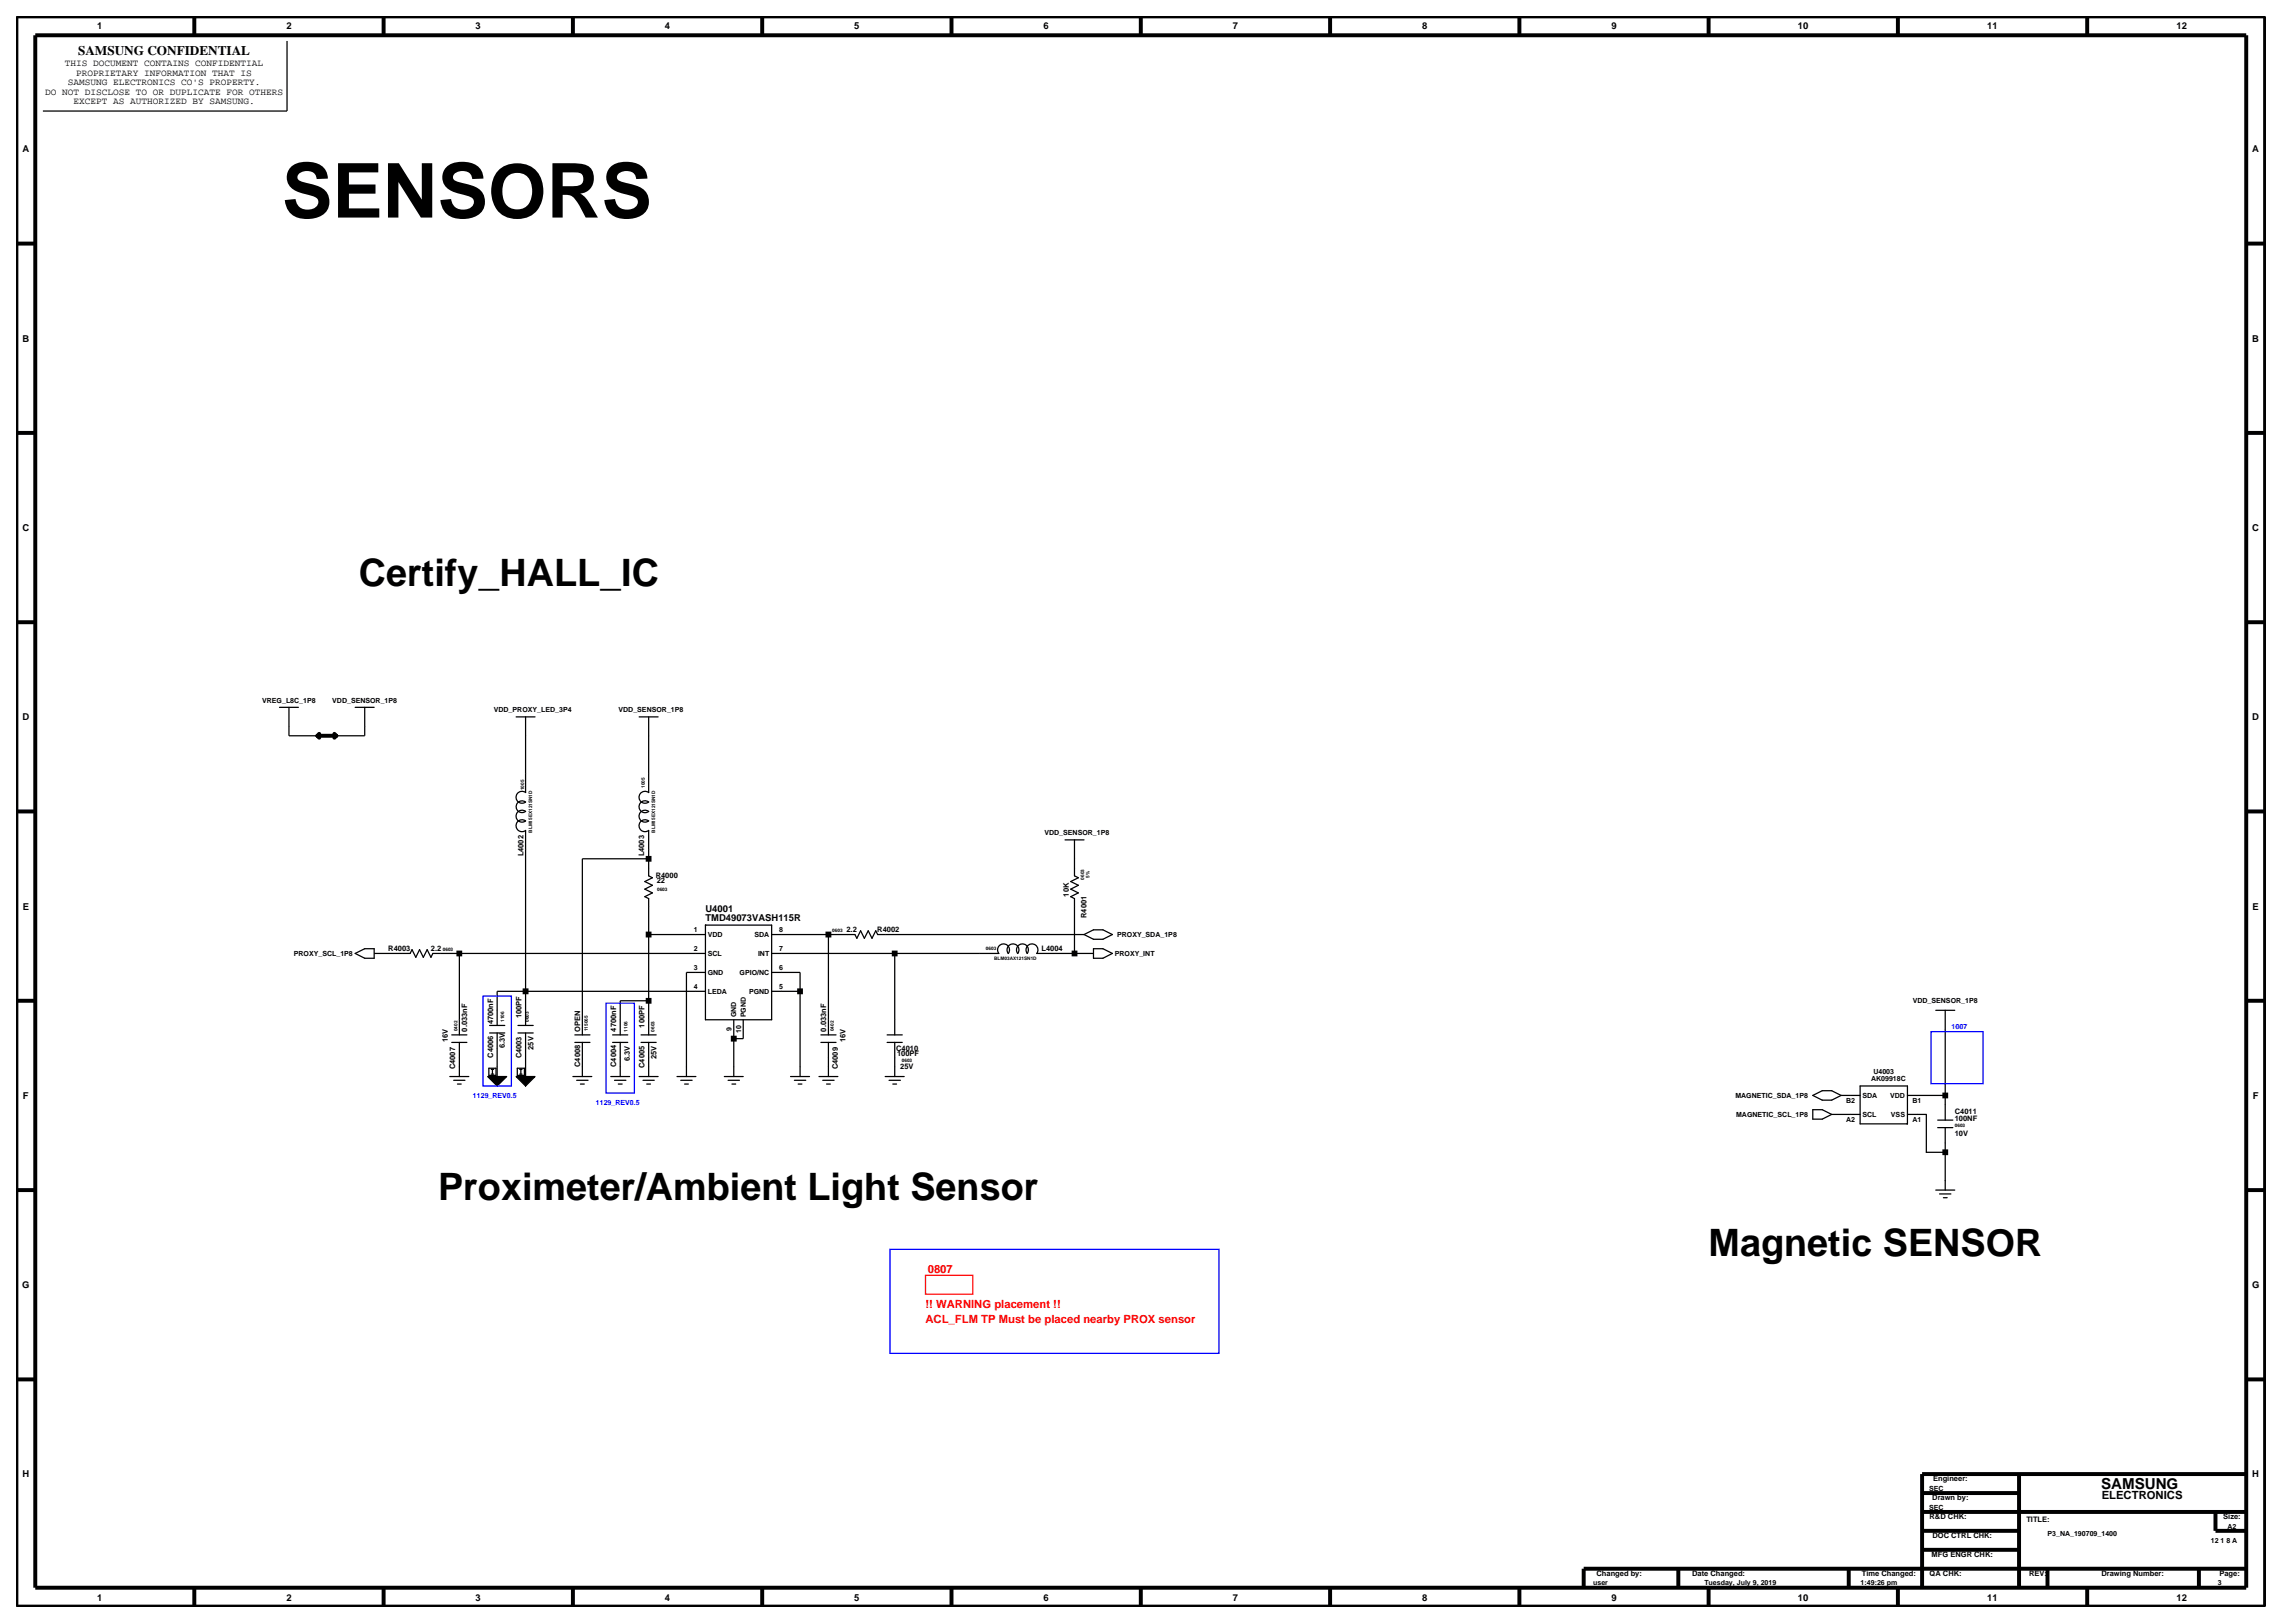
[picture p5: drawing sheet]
<svg xmlns="http://www.w3.org/2000/svg" width="420mm" height="297mm" viewBox="0 0 420 297" stroke-linecap="round" stroke-linejoin="round" font-family="sans-serif">
<defs><g id="words">
<text font-size="13.8" x="51.6" y="39.8">SENSORS</text>
<g font-size="6.9">
<text x="65.7" y="107.2">Certify_HALL_IC</text>
<text x="80.2" y="219.5">Proximeter/Ambient Light Sensor</text>
<text x="312.7" y="229.9">Magnetic SENSOR</text>
</g>
<text font-size="2.8" x="384.5" y="272.5">SAMSUNG</text>
<text font-size="2.4" x="14.3" y="10.1">SAMSUNG CONFIDENTIAL</text>
<g font-size="2.1" fill="#f00">
<text x="169.8" y="232.9">0807</text>
<text x="169.4" y="239.4">!! WARNING placement !!</text>
<text x="169.4" y="242">ACL_FLM TP Must be placed nearby PROX sensor</text>
</g>
<text font-size="2.1" x="384.6" y="274.4">ELECTRONICS</text>
<g font-size="1.7">
<text x="17.8" y="5.3">1</text>
<text x="52.4" y="5.3">2</text>
<text x="87" y="5.3">3</text>
<text x="121.7" y="5.3">4</text>
<text x="156.3" y="5.3">5</text>
<text x="191" y="5.3">6</text>
<text x="225.6" y="5.3">7</text>
<text x="260.3" y="5.3">8</text>
<text x="294.9" y="5.3">9</text>
<text x="329" y="5.3">10</text>
<text x="363.7" y="5.3">11</text>
<text x="398.3" y="5.3">12</text>
<text x="8.2" y="17.3">DO NOT DISCLOSE TO OR DUPLICATE FOR OTHERS</text>
<text x="11.9" y="12.1">THIS DOCUMENT CONTAINS CONFIDENTIAL</text>
<text x="12.4" y="15.6">SAMSUNG ELECTRONICS CO'S PROPERTY.</text>
<text x="13.9" y="13.9">PROPRIETARY INFORMATION THAT IS</text>
<text x="13.4" y="19.1">EXCEPT AS AUTHORIZED BY SAMSUNG.</text>
<text x="4.1" y="27.9">A</text>
<text x="412.2" y="27.9">A</text>
<text x="4.1" y="62.5">B</text>
<text x="412.2" y="62.5">B</text>
<text x="4.1" y="97.2">C</text>
<text x="412.2" y="97.2">C</text>
<text x="4.1" y="131.8">D</text>
<text x="412.2" y="131.8">D</text>
<text x="4.2" y="166.4">E</text>
<text x="129.1" y="166.9">U4001</text>
<text x="412.2" y="166.4">E</text>
<text x="129.1" y="168.6">TMD49073VASH115R</text>
<text x="4.2" y="201.1">F</text>
<text x="412.3" y="201.1">F</text>
<text x="4.1" y="235.7">G</text>
<text x="412.1" y="235.7">G</text>
<text x="4.1" y="270.4">H</text>
<text x="412.2" y="270.4">H</text>
<text x="17.8" y="292.9">1</text>
<text x="52.4" y="292.9">2</text>
<text x="87" y="292.9">3</text>
<text x="121.7" y="292.9">4</text>
<text x="156.3" y="292.9">5</text>
<text x="191" y="292.9">6</text>
<text x="225.6" y="292.9">7</text>
<text x="260.3" y="292.9">8</text>
<text x="294.9" y="292.9">9</text>
<text x="329" y="292.9">10</text>
<text x="363.7" y="292.9">11</text>
<text x="398.3" y="292.9">12</text>
</g>
<g font-size="1.4">
<text x="95.8" y="156.7" transform="rotate(-90 95.8 156.7)">L4002</text>
<text x="117.9" y="156.7" transform="rotate(-90 117.9 156.7)">L4003</text>
<text x="120" y="160.6">R4000</text>
<text x="120.2" y="161.6">22</text>
<text x="195.6" y="164.1" transform="rotate(-90 195.6 164.1)">10K</text>
<text x="198.8" y="168" transform="rotate(-90 198.8 168)">R4001</text>
<text x="154.9" y="170.6">2.2</text>
<text x="160.6" y="170.6">R4002</text>
<text x="71.1" y="174">R4003</text>
<text x="78.9" y="174">2.2</text>
<text x="190.6" y="174.1">L4004</text>
<text x="81.9" y="190.7" transform="rotate(-90 81.9 190.7)">16V</text>
<text x="85.5" y="188.8" transform="rotate(-90 85.5 188.8)">0.033nF</text>
<text x="90.2" y="187.5" transform="rotate(-90 90.2 187.5)">4700nF</text>
<text x="92.4" y="191.8" transform="rotate(-90 92.4 191.8)">6.3V</text>
<text x="95.4" y="186.3" transform="rotate(-90 95.4 186.3)">100PF</text>
<text x="106.2" y="188.8" transform="rotate(-90 106.2 188.8)">OPEN</text>
<text x="112.8" y="188.8" transform="rotate(-90 112.8 188.8)">4700nF</text>
<text x="118" y="188" transform="rotate(-90 118 188)">100PF</text>
<text x="151.2" y="188.8" transform="rotate(-90 151.2 188.8)">0.033nF</text>
<text x="154.7" y="190.7" transform="rotate(-90 154.7 190.7)">16V</text>
<text x="83.3" y="195.7" transform="rotate(-90 83.3 195.7)">C4007</text>
<text x="90.2" y="193.5" transform="rotate(-90 90.2 193.5)">C4006</text>
<text x="95.4" y="193.7" transform="rotate(-90 95.4 193.7)">C4003</text>
<text x="97.6" y="192.1" transform="rotate(-90 97.6 192.1)">25V</text>
<text x="106.2" y="195.3" transform="rotate(-90 106.2 195.3)">C4008</text>
<text x="112.8" y="195.3" transform="rotate(-90 112.8 195.3)">C4004</text>
<text x="115.2" y="194.2" transform="rotate(-90 115.2 194.2)">6.3V</text>
<text x="118" y="195.4" transform="rotate(-90 118 195.4)">C4005</text>
<text x="120.1" y="193.8" transform="rotate(-90 120.1 193.8)">25V</text>
<text x="153.3" y="195.7" transform="rotate(-90 153.3 195.7)">C4009</text>
<text x="164" y="192.2">C4010</text>
<text x="164.2" y="193.2">100PF</text>
<text x="164.8" y="195.7">25V</text>
<text x="357.7" y="203.9">C4011</text>
<text x="357.7" y="205.2">100NF</text>
<text x="357.7" y="207.8">10V</text>
<text x="353.6" y="274.6">Drawn by:</text>
<text x="353.8" y="271.1">Engineer:</text>
<text x="353.1" y="278">R&amp;D CHK:</text>
<text x="353.6" y="281.5">DOC CTRL CHK:</text>
<text x="370.8" y="278.5">TITLE:</text>
<text x="406.9" y="278">Size:</text>
<text x="353.5" y="285">MFG ENGR CHK:</text>
<text x="292.2" y="288.4">Changed by:</text>
<text x="309.7" y="288.4">Date Changed:</text>
<text x="340.7" y="288.4">Time Changed:</text>
<text x="353.1" y="288.4">QA CHK:</text>
<text x="371.3" y="288.4">REV:</text>
<text x="384.6" y="288.4">Drawing Number:</text>
<text x="406.2" y="288.4">Page:</text>
</g>
<g font-size="1.3">
<text x="48" y="128.6">VREG_L8C_1P8</text>
<text x="60.8" y="128.6">VDD_SENSOR_1P8</text>
<text x="90.4" y="130.3">VDD_PROXY_LED_3P4</text>
<text x="113.2" y="130.3">VDD_SENSOR_1P8</text>
<text x="191.1" y="152.8">VDD_SENSOR_1P8</text>
<text x="127" y="170.6">1</text>
<text x="129.5" y="171.5">VDD</text>
<text x="138.1" y="171.5">SDA</text>
<text x="142.6" y="170.6">8</text>
<text x="204.4" y="171.5">PROXY_SDA_1P8</text>
<text x="53.8" y="174.9">PROXY_SCL_1P8</text>
<text x="127" y="174.1">2</text>
<text x="127" y="177.5">3</text>
<text x="129.5" y="174.9">SCL</text>
<text x="129.5" y="178.4">GND</text>
<text x="135.4" y="178.4">GPIO/NC</text>
<text x="138.7" y="174.9">INT</text>
<text x="142.6" y="177.5">6</text>
<text x="142.6" y="174.1">7</text>
<text x="204" y="174.9">PROXY_INT</text>
<text x="127" y="181">4</text>
<text x="129.5" y="181.9">LEDA</text>
<text x="137.1" y="181.9">PGND</text>
<text x="142.6" y="181">5</text>
<text x="350" y="183.6">VDD_SENSOR_1P8</text>
<text x="133.9" y="188.7" transform="rotate(-90 133.9 188.7)">9</text>
<text x="134.7" y="186.2" transform="rotate(-90 134.7 186.2)">GND</text>
<text x="135.6" y="189" transform="rotate(-90 135.6 189)">10</text>
<text x="136.5" y="186.2" transform="rotate(-90 136.5 186.2)">PGND</text>
<text x="342.4" y="197.9">AK09918C</text>
<text x="342.8" y="196.6">U4003</text>
<text x="317.6" y="200.9">MAGNETIC_SDA_1P8</text>
<text x="337.8" y="201.8">B2</text>
<text x="340.8" y="200.9">SDA</text>
<text x="345.9" y="200.9">VDD</text>
<text x="350" y="201.8">B1</text>
<text x="317.7" y="204.4">MAGNETIC_SCL_1P8</text>
<text x="337.8" y="205.2">A2</text>
<text x="340.8" y="204.4">SCL</text>
<text x="346.1" y="204.4">VSS</text>
<text x="350" y="205.2">A1</text>
<text x="353" y="272.8">SEC</text>
<text x="353" y="276.2">SEC</text>
<text x="374.7" y="281">P3_NA_190709_1400</text>
<text x="407.6" y="279.7">A2</text>
<text x="404.6" y="282.3">12 1 8 A</text>
<text x="291.6" y="290.1">user</text>
<text x="311.9" y="290.1">Tuesday, July 9, 2019</text>
<text x="340.5" y="290.1">1:49:26 pm</text>
<text x="405.9" y="290.1">3</text>
</g>
<g font-size="1.3" fill="#00f">
<text x="357.2" y="188.4">1007</text>
<text x="86.5" y="200.9">1129_REV0.5</text>
<text x="109.1" y="202.2">1129_REV0.5</text>
</g>
<g font-size=".9">
<text x="95.9" y="144.6" transform="rotate(-90 95.9 144.6)">1005</text>
<text x="118" y="144.2" transform="rotate(-90 118 144.2)">1005</text>
<text x="97.4" y="152.4" transform="rotate(-90 97.4 152.4)">BLM15EX121SN1D</text>
<text x="119.9" y="152.4" transform="rotate(-90 119.9 152.4)">BLM15EX121SN1D</text>
<text x="198.4" y="161" transform="rotate(-90 198.4 161)">0603</text>
<text x="199.4" y="160.6" transform="rotate(-90 199.4 160.6)">5%</text>
<text x="120.2" y="163">0603</text>
<text x="152.3" y="170.6">0603</text>
<text x="180.4" y="173.8">0603</text>
<text x="81" y="174">0603</text>
<text x="181.9" y="175.7">BLM03AX121SN1D</text>
<text x="83.7" y="188.7" transform="rotate(-90 83.7 188.7)">0402</text>
<text x="92.3" y="187" transform="rotate(-90 92.3 187)">1106</text>
<text x="96.8" y="187" transform="rotate(-90 96.8 187)">0603</text>
<text x="107.5" y="188.7" transform="rotate(-90 107.5 188.7)">115065</text>
<text x="114.8" y="188.8" transform="rotate(-90 114.8 188.8)">1106</text>
<text x="119.8" y="188.8" transform="rotate(-90 119.8 188.8)">0603</text>
<text x="152.6" y="188.7" transform="rotate(-90 152.6 188.7)">0402</text>
<text x="165" y="194.4">0603</text>
<text x="357.7" y="206.3">0603</text>
</g>
</g></defs>
<!-- layer: MFD Layer /idea/tmp/Extended-Print.user.sheet4.82.mfd -->
<g fill="none" stroke="#000" stroke-width=".23">
<path d="M52.5 7.5v12.8h-44.7M51.2 129.4h3.4M52.9 129.4v5.2h5.2M65 129.4h3.5M66.7 129.4v5.2h-5.2M94.5 131.2h3.4M96.2 131.2v13.8a1.09 1.09 0 0 0-1.5 .1 1.09 1.09 0 0 0 0 1.5 1.09 1.09 0 0 0 1.5 .2 1.08 1.08 0 0 0-1.5 .1 1.08 1.08 0 0 0 0 1.5 1.08 1.08 0 0 0 1.5 .1 1.09 1.09 0 0 0-1.5 .1 1.09 1.09 0 0 0 0 1.5 1.09 1.09 0 0 0 1.5 .1M117 131.2h3.4M118.7 131.2v13.8a1.09 1.09 0 0 0-1.5 .2 1.09 1.09 0 0 0 0 1.4 1.09 1.09 0 0 0 1.5 .2 1.09 1.09 0 0 0-1.5 .1 1.09 1.09 0 0 0 0 1.5 1.09 1.09 0 0 0 1.5 .1 1.09 1.09 0 0 0-1.5 .1 1.09 1.09 0 0 0 0 1.5 1.09 1.09 0 0 0 1.5 .1M96.2 152v35.6M96.2 150.2a1.09 1.09 0 0 0-1.5 .2 1.09 1.09 0 0 0 0 1.4 1.09 1.09 0 0 0 1.5 .2M118.7 157.1h-12.1v32.3"/>
<path d="M118.7 150.2a1.09 1.09 0 0 0-1.5 .2 1.09 1.09 0 0 0 0 1.4 1.09 1.09 0 0 0 1.5 .2v8.3l.7 .3-1.4 .7 1.4 .7-1.4 .7 1.4 .7-1.4 .7 .7 .3v25M194.9 153.7h3.5M196.6 153.7v6.6l.7 .3-1.3 .7 1.3 .7-1.3 .7 1.3 .7-1.3 .7 .6 .3v10.1M65 174.5l1.7-.9h1.8v1.7h-1.8zM68.5 174.5h6.6l.3-.7 .7 1.4 .7-1.4 .7 1.4 .7-1.4 .7 1.4 .3-.7h49.9M84.1 174.5v14.9M118.7 171h10.4M129.1 177.9h-3.5v19.1M129.1 169.3h12.1v17.3h-12.1zM141.2 174.5h41.6a1.09 1.09 0 0 1 .1-1.5 1.09 1.09 0 0 1 1.5 0 1.09 1.09 0 0 1 .1 1.5 1.09 1.09 0 0 1 .1-1.5 1.09 1.09 0 0 1 1.5 0 1.09 1.09 0 0 1 .2 1.5 1.09 1.09 0 0 1 .1-1.5 1.09 1.09 0 0 1 1.5 0 1.09 1.09 0 0 1 .1 1.5 1.09 1.09 0 0 1 .1-1.5 1.09 1.09 0 0 1 1.5 0 1.09 1.09 0 0 1 .1 1.5h10.4M141.2 177.9h5.2v19.1M141.2 171h15.3l.3 .7 .7-1.4 .7 1.4 .7-1.4 .7 1.4 .7-1.4 .3 .7h37.8"/>
<path d="M151.6 171v18.4M163.7 174.5v14.9M198.4 171l1.7-.9h1.7l1.8 .9-1.8 .9h-1.7zM200.1 173.6h1.7l1.8 .9-1.8 .8h-1.7zM82.3 197h3.5M82.7 190.7h2.7M82.7 189.4h2.7M83 197.7h2.1M83.7 198.4h.7M84.1 190.7v6.3M89.5 195.5h1.3v1.3h-1.3zM89.6 189h2.8"/>
<path d="M89.6 187.6h2.8M89.9 195.7h.4M89.9 196.6h.4M90.1 195.7v.9M91 189v8M94.7 195.5h1.3v1.3h-1.3zM94.8 189h2.8M94.8 187.6h2.8M95.1 195.7h.4M95.1 196.6h.4M95.3 195.7v.9M96.2 189v8"/>
<path d="M104.8 197h3.5M105.2 190.7h2.8M105.2 189.4h2.8M105.5 197.7h2.1M106.2 198.4h.7M106.6 190.7v6.3M111.8 197h3.4M112.1 190.7h2.8M112.1 189.4h2.8M112.5 197.7h2M113.2 198.4h.7M113.5 190.7v6.3"/>
<path d="M117 197h3.4M117.3 190.7h2.8M117.3 189.4h2.8M117.7 197.7h2M118.4 198.4h.6M118.7 190.7v6.3M118.7 183.1h-5.2v6.3M123.9 197h3.5M124.6 197.7h2.1M125.3 198.4h.7M129.1 181.4h-38.1v6.2M132.6 197h3.4"/>
<path d="M133.2 197.7h2.1M133.9 198.4h.7M134.3 186.6v10.4M136 186.6v3.5h-1.7M141.2 181.4h5.2M144.7 197h3.4M145.4 197.7h2.1M146.1 198.4h.7M149.9 197h3.4M150.2 190.7h2.8M150.2 189.4h2.8M150.6 197.7h2"/>
<path d="M151.3 198.4h.7M151.6 190.7v6.3M162 197h3.5M162.3 190.7h2.8M162.3 189.4h2.8M162.7 197.7h2.1M163.4 198.4h.7M163.7 190.7v6.3M340.4 198.7h8.7v7h-8.7zM354.3 184.9h3.4M356 184.9v20.1M331.8 203.1h1.7l1.7 .8-1.7 .9h-1.7z"/>
<path d="M331.8 200.4l1.7-.8h1.7l1.7 .8-1.7 .9h-1.7zM335.2 203.9h5.2M336.9 200.4h3.5M349.1 203.9h3.4v7h3.5M349.1 200.4h6.9M354.3 217.8h3.4M354.6 206.3h2.8M354.6 205h2.8M354.9 218.5h2.1M355.7 219.2h.6M356 206.3v11.5"/>
</g>
<g fill="#000" stroke="#000" stroke-width=".23">
<path d="M89.3 197h3.4l-1.7 1.7z" fill-rule="evenodd"/>
<path d="M94.5 197h3.4l-1.7 1.7z" fill-rule="evenodd"/>
</g>
<path d="M58.1 134.6h3.4M58.1 134.6l.3 .4M58.4 134.3l-.3 .3M61.2 134.3l.3 .3M61.5 134.6l-.3 .4" fill="none" stroke="#000" stroke-width=".72"/>
<g fill="#000" stroke="#000" stroke-width=".72" stroke-linecap="butt">
<path d="M118.5 157h.4v.3h-.4z" fill-rule="evenodd"/>
<path d="M83.9 174.3h.3v.3h-.3z" fill-rule="evenodd"/>
<path d="M118.5 170.8h.4v.4h-.4z" fill-rule="evenodd"/>
<path d="M151.4 170.8h.4v.4h-.4z" fill-rule="evenodd"/>
<path d="M163.6 174.3h.3v.3h-.3z" fill-rule="evenodd"/>
<path d="M196.5 174.3h.3v.3h-.3z" fill-rule="evenodd"/>
<path d="M96 181.2h.4v.4h-.4z" fill-rule="evenodd"/>
<path d="M118.5 183h.4v.3h-.4z" fill-rule="evenodd"/>
<path d="M134.1 189.9h.4v.3h-.4z" fill-rule="evenodd"/>
<path d="M146.2 181.2h.4v.4h-.4z" fill-rule="evenodd"/>
<path d="M355.8 210.7h.4v.3h-.4z" fill-rule="evenodd"/>
<path d="M355.8 200.3h.4v.3h-.4z" fill-rule="evenodd"/>
</g>
<path d="M169.4 233.4h8.6v3.4h-8.6z" fill="none" stroke="#f00" stroke-width=".23"/>
<path d="M88.4 182.3h5.2v16.4h-5.2zM110.9 183.6h5.2v16.4h-5.2zM353.4 188.8h9.5v9.5h-9.5zM162.9 228.6h60.2v19h-60.2z" fill="none" stroke="#00f" stroke-width=".23"/>
<g fill="none" stroke="#000" stroke-width=".72" stroke-linecap="butt">
<path d="M3 3h411.5v291h-411.5zM6.5 6.5h404.6v284h-404.6zM35.6 3v3.5M70.2 3v3.5M104.8 3v3.5M139.5 3v3.5M174.1 3v3.5M208.8 3v3.5M243.4 3v3.5M278.1 3v3.5M312.7 3v3.5M347.3 3v3.5"/>
<path d="M382 3v3.5M3 44.6h3.5M411.1 44.6h3.4M3 79.2h3.5M411.1 79.2h3.4M3 113.9h3.5M411.1 113.9h3.4M3 148.5h3.5M411.1 148.5h3.4M3 183.1h3.5M411.1 183.1h3.4M3 217.8h3.5"/>
<path d="M411.1 217.8h3.4M3 252.4h3.5M411.1 252.4h3.4M351.8 273.2h17.7M351.8 276.7h59.3M369.5 269.7v20.8M405.4 276.7v3.4h5.7M411.1 269.7h-59.3v20.8M35.6 290.5v3.5M70.2 290.5v3.5M104.8 290.5v3.5M139.5 290.5v3.5"/>
<path d="M174.1 290.5v3.5M208.8 290.5v3.5M243.4 290.5v3.5M278.1 290.5v3.5M307.1 287.1v3.4M312.7 290.5v3.5M338.3 287.1v3.4M347.3 290.5v3.5M351.8 280.1h17.7M351.8 283.6h17.7M374.7 287.1v3.4M382 290.5v3.5"/>
<path d="M402.4 287.1v3.4M411.1 287.1h-121.3v3.4"/>
</g>
<use href="#words"/>
</svg>
